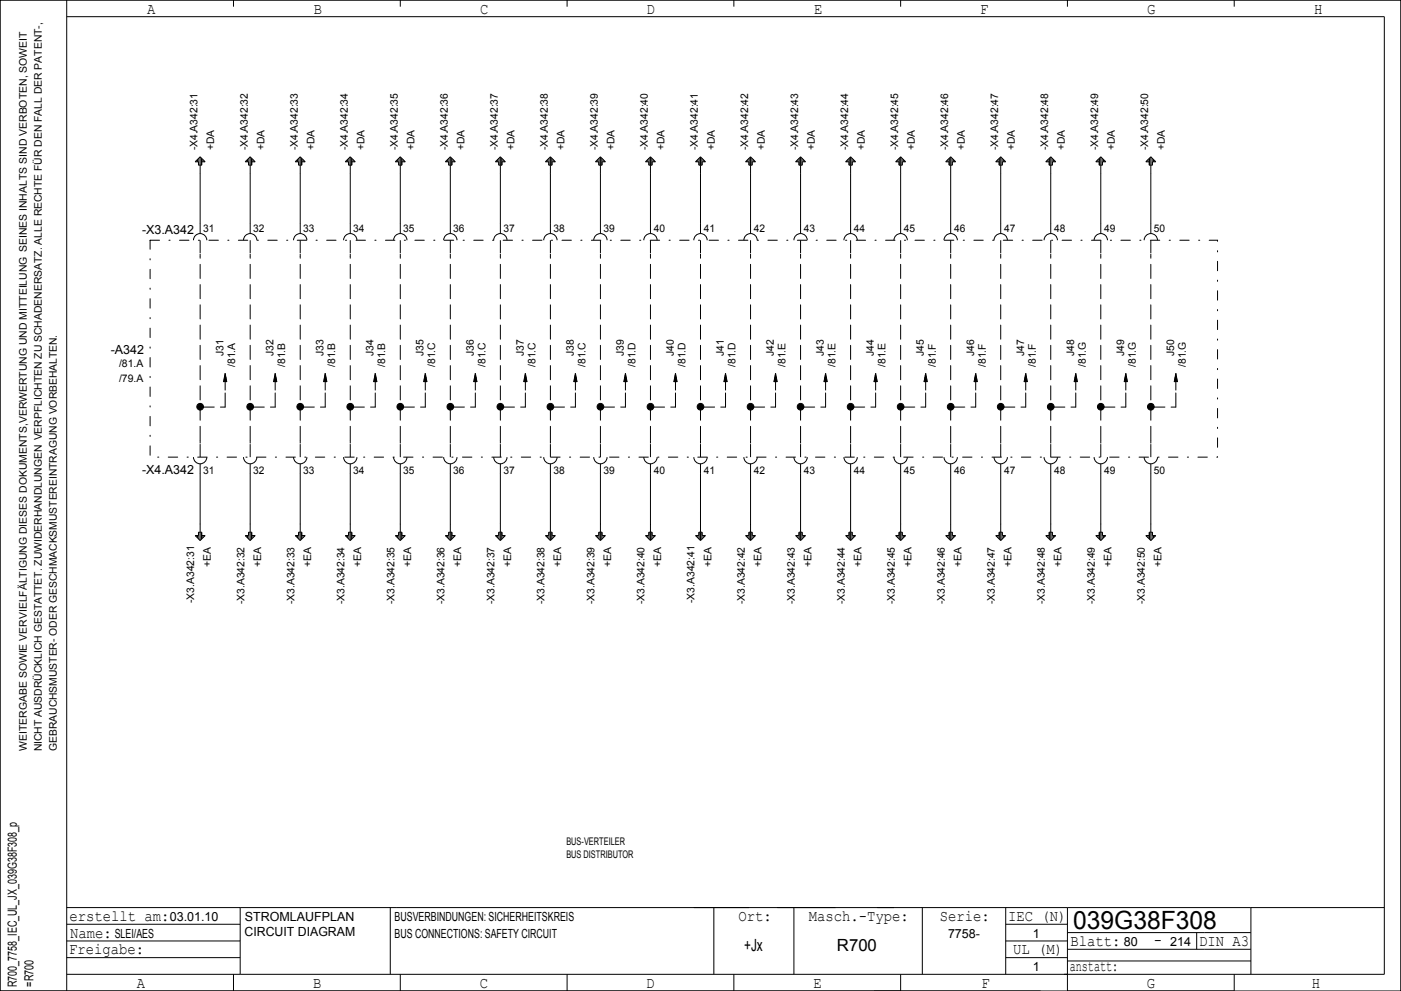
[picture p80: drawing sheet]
<svg xmlns="http://www.w3.org/2000/svg" width="420mm" height="297mm" viewBox="0 0 420 297" stroke-linecap="round" stroke-linejoin="round" font-family="sans-serif">
<defs><g id="words">
<text font-size="7.5" x="321.7" y="278.5">039G38F308</text>
<g font-size="5">
<text x="223.1" y="285">+Jx</text>
<text x="250.9" y="285">R700</text>
</g>
<g font-size="4.7">
<text x="44.1" y="4.2">A</text>
<text x="94" y="4.2">B</text>
<text x="143.9" y="4.2">C</text>
<text x="193.9" y="4.2">D</text>
<text x="244.1" y="4.2">E</text>
<text x="293.8" y="4.2">F</text>
<text x="344" y="4.2">G</text>
<text x="394" y="4.2">H</text>
<text x="20.8" y="276">erstellt am:</text>
<text x="221.3" y="276">Ort:</text>
<text x="242.5" y="276">Masch.­Type:</text>
<text x="281.7" y="276">Serie:</text>
<text x="302.2" y="276">IEC (N)</text>
<text x="21" y="281">Name:</text>
<text x="20.7" y="286">Freigabe:</text>
<text x="303.7" y="286">UL (M)</text>
<text x="320.9" y="283.5">Blatt:</text>
<text x="346" y="283.2">­</text>
<text x="359.5" y="283.5">DIN A3</text>
<text x="320.7" y="291">anstatt:</text>
<text x="41" y="296">A</text>
<text x="93.9" y="296">B</text>
<text x="143.8" y="296">C</text>
<text x="193.7" y="296">D</text>
<text x="243.9" y="296">E</text>
<text x="294.2" y="296">F</text>
<text x="343.8" y="296">G</text>
<text x="393.3" y="296">H</text>
</g>
<g font-size="3.8">
<text x="42.6" y="70">­X3.A342</text>
<text x="33.2" y="106">­A342</text>
<text x="42.6" y="142">­X4.A342</text>
<text x="50.9" y="276">03.01.10</text>
<text x="73.4" y="276">STROMLAUFPLAN</text>
<text x="118.3" y="276">BUSVERBINDUNGEN: SICHERHEITSKREIS</text>
<text x="34.4" y="281">SLEI/AES</text>
<text x="73.3" y="280.5">CIRCUIT DIAGRAM</text>
<text x="118.3" y="281">BUS CONNECTIONS: SAFETY CIRCUIT</text>
<text x="284.2" y="281">7758­</text>
<text x="309.6" y="281">1</text>
<text x="336.9" y="283.5">80</text>
<text x="350.8" y="283.5">214</text>
<text x="309.6" y="291">1</text>
<text x="5" y="295.8" transform="rotate(-90 5 295.8)">R700_7758_IEC_UL_JX_039G38F308_p</text>
<text x="10" y="295.7" transform="rotate(-90 10 295.7)">=R700</text>
</g>
<g font-size="3.1">
<text x="59.3" y="45.1" transform="rotate(-90 59.3 45.1)">­X4.A342:31</text>
<text x="64.3" y="45.1" transform="rotate(-90 64.3 45.1)">+DA</text>
<text x="74.2" y="45.1" transform="rotate(-90 74.2 45.1)">­X4.A342:32</text>
<text x="79.3" y="45.1" transform="rotate(-90 79.3 45.1)">+DA</text>
<text x="89.2" y="45.1" transform="rotate(-90 89.2 45.1)">­X4.A342:33</text>
<text x="94.3" y="45.1" transform="rotate(-90 94.3 45.1)">+DA</text>
<text x="104.2" y="45.1" transform="rotate(-90 104.2 45.1)">­X4.A342:34</text>
<text x="109.2" y="45.1" transform="rotate(-90 109.2 45.1)">+DA</text>
<text x="119.2" y="45.1" transform="rotate(-90 119.2 45.1)">­X4.A342:35</text>
<text x="124.2" y="45.1" transform="rotate(-90 124.2 45.1)">+DA</text>
<text x="134.3" y="45.1" transform="rotate(-90 134.3 45.1)">­X4.A342:36</text>
<text x="139.2" y="45.1" transform="rotate(-90 139.2 45.1)">+DA</text>
<text x="149.3" y="45.1" transform="rotate(-90 149.3 45.1)">­X4.A342:37</text>
<text x="154.3" y="45.1" transform="rotate(-90 154.3 45.1)">+DA</text>
<text x="164.3" y="45.1" transform="rotate(-90 164.3 45.1)">­X4.A342:38</text>
<text x="169.3" y="45.1" transform="rotate(-90 169.3 45.1)">+DA</text>
<text x="179.2" y="45.1" transform="rotate(-90 179.2 45.1)">­X4.A342:39</text>
<text x="184.3" y="45.1" transform="rotate(-90 184.3 45.1)">+DA</text>
<text x="194.2" y="45.1" transform="rotate(-90 194.2 45.1)">­X4.A342:40</text>
<text x="199.2" y="45.1" transform="rotate(-90 199.2 45.1)">+DA</text>
<text x="209.2" y="45.1" transform="rotate(-90 209.2 45.1)">­X4.A342:41</text>
<text x="214.2" y="45.1" transform="rotate(-90 214.2 45.1)">+DA</text>
<text x="224.3" y="45.1" transform="rotate(-90 224.3 45.1)">­X4.A342:42</text>
<text x="229.3" y="45.1" transform="rotate(-90 229.3 45.1)">+DA</text>
<text x="239.3" y="45.1" transform="rotate(-90 239.3 45.1)">­X4.A342:43</text>
<text x="244.2" y="45.1" transform="rotate(-90 244.2 45.1)">+DA</text>
<text x="254.3" y="45.1" transform="rotate(-90 254.3 45.1)">­X4.A342:44</text>
<text x="259.3" y="45.1" transform="rotate(-90 259.3 45.1)">+DA</text>
<text x="269.2" y="45.1" transform="rotate(-90 269.2 45.1)">­X4.A342:45</text>
<text x="274.3" y="45.1" transform="rotate(-90 274.3 45.1)">+DA</text>
<text x="284.2" y="45.1" transform="rotate(-90 284.2 45.1)">­X4.A342:46</text>
<text x="289.3" y="45.1" transform="rotate(-90 289.3 45.1)">+DA</text>
<text x="299.2" y="45.1" transform="rotate(-90 299.2 45.1)">­X4.A342:47</text>
<text x="304.2" y="45.1" transform="rotate(-90 304.2 45.1)">+DA</text>
<text x="314.3" y="45.1" transform="rotate(-90 314.3 45.1)">­X4.A342:48</text>
<text x="319.2" y="45.1" transform="rotate(-90 319.2 45.1)">+DA</text>
<text x="329.3" y="45.1" transform="rotate(-90 329.3 45.1)">­X4.A342:49</text>
<text x="334.2" y="45.1" transform="rotate(-90 334.2 45.1)">+DA</text>
<text x="344.3" y="45.1" transform="rotate(-90 344.3 45.1)">­X4.A342:50</text>
<text x="349.2" y="45.1" transform="rotate(-90 349.2 45.1)">+DA</text>
<text x="60.9" y="69.5">31</text>
<text x="75.9" y="69.5">32</text>
<text x="90.9" y="69.5">33</text>
<text x="105.9" y="69.5">34</text>
<text x="120.9" y="69.5">35</text>
<text x="135.9" y="69.5">36</text>
<text x="150.9" y="69.5">37</text>
<text x="165.9" y="69.5">38</text>
<text x="180.9" y="69.5">39</text>
<text x="196" y="69.5">40</text>
<text x="211" y="69.5">41</text>
<text x="226" y="69.5">42</text>
<text x="241" y="69.5">43</text>
<text x="256" y="69.5">44</text>
<text x="271" y="69.5">45</text>
<text x="286" y="69.5">46</text>
<text x="301" y="69.5">47</text>
<text x="316" y="69.5">48</text>
<text x="331" y="69.5">49</text>
<text x="345.9" y="69.5">50</text>
<text x="67" y="106.6" transform="rotate(-90 67 106.6)">J31</text>
<text x="82" y="106.6" transform="rotate(-90 82 106.6)">J32</text>
<text x="97" y="106.6" transform="rotate(-90 97 106.6)">J33</text>
<text x="112" y="106.6" transform="rotate(-90 112 106.6)">J34</text>
<text x="127" y="106.6" transform="rotate(-90 127 106.6)">J35</text>
<text x="142" y="106.6" transform="rotate(-90 142 106.6)">J36</text>
<text x="157" y="106.6" transform="rotate(-90 157 106.6)">J37</text>
<text x="172" y="106.6" transform="rotate(-90 172 106.6)">J38</text>
<text x="187" y="106.6" transform="rotate(-90 187 106.6)">J39</text>
<text x="202" y="106.6" transform="rotate(-90 202 106.6)">J40</text>
<text x="217" y="106.6" transform="rotate(-90 217 106.6)">J41</text>
<text x="232" y="106.6" transform="rotate(-90 232 106.6)">J42</text>
<text x="247" y="106.6" transform="rotate(-90 247 106.6)">J43</text>
<text x="262" y="106.6" transform="rotate(-90 262 106.6)">J44</text>
<text x="277" y="106.6" transform="rotate(-90 277 106.6)">J45</text>
<text x="292" y="106.6" transform="rotate(-90 292 106.6)">J46</text>
<text x="307" y="106.6" transform="rotate(-90 307 106.6)">J47</text>
<text x="322" y="106.6" transform="rotate(-90 322 106.6)">J48</text>
<text x="337" y="106.6" transform="rotate(-90 337 106.6)">J49</text>
<text x="352" y="106.6" transform="rotate(-90 352 106.6)">J50</text>
<text x="35.7" y="110.1">/81.A</text>
<text x="70.5" y="110" transform="rotate(-90 70.5 110)">/81.A</text>
<text x="85.5" y="110" transform="rotate(-90 85.5 110)">/81.B</text>
<text x="100.5" y="110" transform="rotate(-90 100.5 110)">/81.B</text>
<text x="115.5" y="110" transform="rotate(-90 115.5 110)">/81.B</text>
<text x="130.5" y="110" transform="rotate(-90 130.5 110)">/81.C</text>
<text x="145.5" y="110" transform="rotate(-90 145.5 110)">/81.C</text>
<text x="160.5" y="110" transform="rotate(-90 160.5 110)">/81.C</text>
<text x="175.5" y="110" transform="rotate(-90 175.5 110)">/81.C</text>
<text x="190.5" y="110" transform="rotate(-90 190.5 110)">/81.D</text>
<text x="205.5" y="110" transform="rotate(-90 205.5 110)">/81.D</text>
<text x="220.5" y="110" transform="rotate(-90 220.5 110)">/81.D</text>
<text x="235.5" y="110" transform="rotate(-90 235.5 110)">/81.E</text>
<text x="250.5" y="110" transform="rotate(-90 250.5 110)">/81.E</text>
<text x="265.5" y="110" transform="rotate(-90 265.5 110)">/81.E</text>
<text x="280.5" y="110" transform="rotate(-90 280.5 110)">/81.F</text>
<text x="295.5" y="110" transform="rotate(-90 295.5 110)">/81.F</text>
<text x="310.5" y="110" transform="rotate(-90 310.5 110)">/81.F</text>
<text x="325.5" y="110" transform="rotate(-90 325.5 110)">/81.G</text>
<text x="340.5" y="110" transform="rotate(-90 340.5 110)">/81.G</text>
<text x="355.5" y="110" transform="rotate(-90 355.5 110)">/81.G</text>
<text x="35.7" y="114.5">/79.A</text>
<text x="60.9" y="142">31</text>
<text x="75.9" y="142">32</text>
<text x="90.9" y="142">33</text>
<text x="105.9" y="142">34</text>
<text x="120.9" y="142">35</text>
<text x="135.9" y="142">36</text>
<text x="150.9" y="142">37</text>
<text x="165.9" y="142">38</text>
<text x="180.9" y="142">39</text>
<text x="196" y="142">40</text>
<text x="211" y="142">41</text>
<text x="226" y="142">42</text>
<text x="241" y="142">43</text>
<text x="256" y="142">44</text>
<text x="271" y="142">45</text>
<text x="286" y="142">46</text>
<text x="301" y="142">47</text>
<text x="316" y="142">48</text>
<text x="331" y="142">49</text>
<text x="345.9" y="142">50</text>
<text x="63.2" y="170" transform="rotate(-90 63.2 170)">+EA</text>
<text x="78.2" y="170" transform="rotate(-90 78.2 170)">+EA</text>
<text x="93.2" y="170" transform="rotate(-90 93.2 170)">+EA</text>
<text x="108.3" y="170" transform="rotate(-90 108.3 170)">+EA</text>
<text x="123.3" y="170" transform="rotate(-90 123.3 170)">+EA</text>
<text x="138.3" y="170" transform="rotate(-90 138.3 170)">+EA</text>
<text x="153.2" y="170" transform="rotate(-90 153.2 170)">+EA</text>
<text x="168.2" y="170" transform="rotate(-90 168.2 170)">+EA</text>
<text x="183.2" y="170" transform="rotate(-90 183.2 170)">+EA</text>
<text x="198.3" y="170" transform="rotate(-90 198.3 170)">+EA</text>
<text x="213.3" y="170" transform="rotate(-90 213.3 170)">+EA</text>
<text x="228.2" y="170" transform="rotate(-90 228.2 170)">+EA</text>
<text x="243.3" y="170" transform="rotate(-90 243.3 170)">+EA</text>
<text x="258.2" y="170" transform="rotate(-90 258.2 170)">+EA</text>
<text x="273.2" y="170" transform="rotate(-90 273.2 170)">+EA</text>
<text x="288.2" y="170" transform="rotate(-90 288.2 170)">+EA</text>
<text x="303.3" y="170" transform="rotate(-90 303.3 170)">+EA</text>
<text x="318.2" y="170" transform="rotate(-90 318.2 170)">+EA</text>
<text x="333.3" y="170" transform="rotate(-90 333.3 170)">+EA</text>
<text x="348.3" y="170" transform="rotate(-90 348.3 170)">+EA</text>
<text x="58.2" y="180.7" transform="rotate(-90 58.2 180.7)">­X3.A342:31</text>
<text x="73.3" y="181.1" transform="rotate(-90 73.3 181.1)">­X3.A342:32</text>
<text x="88.3" y="181.1" transform="rotate(-90 88.3 181.1)">­X3.A342:33</text>
<text x="103.3" y="181.1" transform="rotate(-90 103.3 181.1)">­X3.A342:34</text>
<text x="118.3" y="181.1" transform="rotate(-90 118.3 181.1)">­X3.A342:35</text>
<text x="133.2" y="181.1" transform="rotate(-90 133.2 181.1)">­X3.A342:36</text>
<text x="148.2" y="181.1" transform="rotate(-90 148.2 181.1)">­X3.A342:37</text>
<text x="163.2" y="181.1" transform="rotate(-90 163.2 181.1)">­X3.A342:38</text>
<text x="178.3" y="181.1" transform="rotate(-90 178.3 181.1)">­X3.A342:39</text>
<text x="193.3" y="181.1" transform="rotate(-90 193.3 181.1)">­X3.A342:40</text>
<text x="208.3" y="180.7" transform="rotate(-90 208.3 180.7)">­X3.A342:41</text>
<text x="223.2" y="181.1" transform="rotate(-90 223.2 181.1)">­X3.A342:42</text>
<text x="238.2" y="181.1" transform="rotate(-90 238.2 181.1)">­X3.A342:43</text>
<text x="253.3" y="181.1" transform="rotate(-90 253.3 181.1)">­X3.A342:44</text>
<text x="268.2" y="181.1" transform="rotate(-90 268.2 181.1)">­X3.A342:45</text>
<text x="283.3" y="181.1" transform="rotate(-90 283.3 181.1)">­X3.A342:46</text>
<text x="298.3" y="181.1" transform="rotate(-90 298.3 181.1)">­X3.A342:47</text>
<text x="313.3" y="181.1" transform="rotate(-90 313.3 181.1)">­X3.A342:48</text>
<text x="328.2" y="181.1" transform="rotate(-90 328.2 181.1)">­X3.A342:49</text>
<text x="343.3" y="181.1" transform="rotate(-90 343.3 181.1)">­X3.A342:50</text>
<text x="8" y="225" transform="rotate(-90 8 225)">WEITERGABE SOWIE VERVIELFÄLTIGUNG DIESES DOKUMENTS,VERWERTUNG UND MITTEILUNG SEINES INHALTS SIND VERBOTEN, SOWEIT</text>
<text x="12.5" y="225.2" transform="rotate(-90 12.5 225.2)">NICHT AUSDRÜCKLICH GESTATTET. ZUWIDERHANDLUNGEN VERPFLICHTEN ZU SCHADENERSATZ. ALLE RECHTE FÜR DEN FALL DER PATENT­,</text>
<text x="17" y="225.1" transform="rotate(-90 17 225.1)">GEBRAUCHSMUSTER­ ODER GESCHMACKSMUSTEREINTRAGUNG VORBEHALTEN.</text>
<text x="169.8" y="253.3">BUS­VERTEILER</text>
<text x="169.8" y="257">BUS DISTRIBUTOR</text>
</g>
</g></defs>
<path d="M45 72h320v65h-320z" fill="none" stroke="#000" stroke-width=".3" stroke-dasharray="2.8 2.8 .4 2.8"/>
<g fill="none" stroke="#000" stroke-width=".3" stroke-dasharray="4.2 1.8">
<path d="M60 132v-55M60 122h7.5M67.5 122v-5M75 132v-55M75 122h7.5M82.5 122v-5M90 132v-55M90 122h7.5M97.5 122v-5M105 132v-55M105 122h7.5M112.5 122v-5"/>
<path d="M120 132v-55M120 122h7.5M127.5 122v-5M135 132v-55M135 122h7.5M142.5 122v-5M150 132v-55M150 122h7.5M157.5 122v-5M165 132v-55M165 122h7.5M172.5 122v-5"/>
<path d="M180 132v-55M180 122h7.5M187.5 122v-5M195 132v-55M195 122h7.5M202.5 122v-5M210 132v-55M210 122h7.5M217.5 122v-5M225 132v-55M225 122h7.5M232.5 122v-5"/>
<path d="M240 132v-55M240 122h7.5M247.5 122v-5M255 132v-55M255 122h7.5M262.5 122v-5M270 132v-55M270 122h7.5M277.5 122v-5M285 132v-55M285 122h7.5M292.5 122v-5"/>
<path d="M300 132v-55M300 122h7.5M307.5 122v-5M315 132v-55M315 122h7.5M322.5 122v-5M330 132v-55M330 122h7.5M337.5 122v-5M345 132v-55M345 122h7.5M352.5 122v-5"/>
</g>
<g fill="#000" stroke="#000" stroke-width=".3">
<circle cx="60" cy="121.9" r="1"/>
<circle cx="75" cy="121.9" r="1"/>
<circle cx="90" cy="121.9" r="1"/>
<circle cx="105" cy="121.9" r="1"/>
<circle cx="120" cy="121.9" r="1"/>
<circle cx="135" cy="121.9" r="1"/>
<circle cx="150" cy="121.9" r="1"/>
<circle cx="165" cy="121.9" r="1"/>
<circle cx="180" cy="121.9" r="1"/>
<circle cx="195" cy="121.9" r="1"/>
<circle cx="210" cy="121.9" r="1"/>
<circle cx="225" cy="121.9" r="1"/>
<circle cx="240" cy="121.9" r="1"/>
<circle cx="255" cy="121.9" r="1"/>
<circle cx="270" cy="121.9" r="1"/>
<circle cx="285" cy="121.9" r="1"/>
<circle cx="300" cy="121.9" r="1"/>
<circle cx="315" cy="121.9" r="1"/>
<circle cx="330" cy="121.9" r="1"/>
<circle cx="345" cy="121.9" r="1"/>
</g>
<g fill="none" stroke="#000" stroke-width=".3">
<path d="M0 0h420v297h-420zM20 0v297M20 5h395v287h-395M70 0v2M120 0v2M170 0v2M220 0v2M270 0v2M320 0v2M370 0v2M58.8 48.2v.3M59.2 47.8v.7"/>
<path d="M59.6 47.4v2.1M60 47v23M60 47l1.5 1.5h-1v1h-1v-1h-1zM60.4 47.4v2.1M60.8 47.8v.7M61.2 48.2v.3M73.8 48.2v.3M74.2 47.8v.7M74.6 47.4v2.1M75 47l1.5 1.5h-1v1h-1v-1h-1zM75 47v23M75.4 47.4v2.1"/>
<path d="M75.8 47.8v.7M76.2 48.2v.3M88.5 48.5l1.5-1.5 1.5 1.5h-1v1h-1v-1zM88.8 48.2v.3M89.2 47.8v.7M89.6 47.4v2.1M90 47v23M90.4 47.4v2.1M90.8 47.8v.7M91.2 48.2v.3M103.5 48.5l1.5-1.5 1.5 1.5h-1v1h-1v-1zM103.8 48.2v.3"/>
<path d="M104.2 47.8v.7M104.6 47.4v2.1M105 47v23M105.4 47.4v2.1M105.8 47.8v.7M106.2 48.2v.3M118.5 48.5l1.5-1.5 1.5 1.5h-1v1h-1v-1zM118.8 48.2v.3M119.2 47.8v.7M119.6 47.4v2.1M120 47v23M120.4 47.4v2.1"/>
<path d="M120.8 47.8v.7M121.2 48.2v.3M133.5 48.5l1.5-1.5 1.5 1.5h-1v1h-1v-1zM133.8 48.2v.3M134.2 47.8v.7M134.6 47.4v2.1M135 47v23M135.4 47.4v2.1M135.8 47.8v.7M136.2 48.2v.3M148.5 48.5l1.5-1.5 1.5 1.5h-1v1h-1v-1zM148.8 48.2v.3"/>
<path d="M149.2 47.8v.7M149.6 47.4v2.1M150 47v23M150.4 47.4v2.1M150.8 47.8v.7M151.2 48.2v.3M163.8 48.2v.3M164.2 47.8v.7M164.6 47.4v2.1M165 47l1.5 1.5h-1v1h-1v-1h-1zM165 47v23M165.4 47.4v2.1"/>
<path d="M165.8 47.8v.7M166.2 48.2v.3M178.8 48.2v.3M179.2 47.8v.7M179.6 47.4v2.1M180 47l1.5 1.5h-1v1h-1v-1h-1zM180 47v23M180.4 47.4v2.1M180.8 47.8v.7M181.2 48.2v.3M193.5 48.5l1.5-1.5 1.5 1.5h-1v1h-1v-1zM193.8 48.2v.3"/>
<path d="M194.2 47.8v.7M194.6 47.4v2.1M195 47v23M195.4 47.4v2.1M195.8 47.8v.7M196.2 48.2v.3M208.5 48.5l1.5-1.5 1.5 1.5h-1v1h-1v-1zM208.8 48.2v.3M209.2 47.8v.7M209.6 47.4v2.1M210 47v23M210.4 47.4v2.1"/>
<path d="M210.8 47.8v.7M211.2 48.2v.3M223.5 48.5l1.5-1.5 1.5 1.5h-1v1h-1v-1zM223.8 48.2v.3M224.2 47.8v.7M224.6 47.4v2.1M225 47v23M225.4 47.4v2.1M225.8 47.8v.7M226.2 48.2v.3M238.5 48.5l1.5-1.5 1.5 1.5h-1v1h-1v-1zM238.8 48.2v.3"/>
<path d="M239.2 47.8v.7M239.6 47.4v2.1M240 47v23M240.4 47.4v2.1M240.8 47.8v.7M241.2 48.2v.3M253.8 48.2v.3M254.2 47.8v.7M254.6 47.4v2.1M255 47l1.5 1.5h-1v1h-1v-1h-1zM255 47v23M255.4 47.4v2.1"/>
<path d="M255.8 47.8v.7M256.2 48.2v.3M268.8 48.2v.3M269.2 47.8v.7M269.6 47.4v2.1M270 47v23M270 47l1.5 1.5h-1v1h-1v-1h-1zM270.4 47.4v2.1M270.8 47.8v.7M271.2 48.2v.3M283.5 48.5l1.5-1.5 1.5 1.5h-1v1h-1v-1zM283.8 48.2v.3"/>
<path d="M284.2 47.8v.7M284.6 47.4v2.1M285 47v23M285.4 47.4v2.1M285.8 47.8v.7M286.2 48.2v.3M298.5 48.5l1.5-1.5 1.5 1.5h-1v1h-1v-1zM298.8 48.2v.3M299.2 47.8v.7M299.6 47.4v2.1M300 47v23M300.4 47.4v2.1"/>
<path d="M300.8 47.8v.7M301.2 48.2v.3M313.5 48.5l1.5-1.5 1.5 1.5h-1v1h-1v-1zM313.8 48.2v.3M314.2 47.8v.7M314.6 47.4v2.1M315 47v23M315.4 47.4v2.1M315.8 47.8v.7M316.2 48.2v.3M328.5 48.5l1.5-1.5 1.5 1.5h-1v1h-1v-1zM328.8 48.2v.3"/>
<path d="M329.2 47.8v.7M329.6 47.4v2.1M330 47v23M330.4 47.4v2.1M330.8 47.8v.7M331.2 48.2v.3M343.5 48.5l1.5-1.5 1.5 1.5h-1v1h-1v-1zM343.8 48.2v.3M344.2 47.8v.7M344.6 47.4v2.1M345 47v23M345.4 47.4v2.1"/>
<path d="M345.8 47.8v.7M346.2 48.2v.3M58 72a2 2 0 0 1 2-2 2 2 0 0 1 2 2M60 72v3.9M60 76.1v.9M73 72a2 2 0 0 1 2-2 2 2 0 0 1 2 2M75 72v3.9M75 76.1v.9M88 72a2 2 0 0 1 2-2 2 2 0 0 1 2 2M90 72v3.9M90 76.1v.9M103 72a2 2 0 0 1 2-2 2 2 0 0 1 2 2"/>
<path d="M105 72v3.9M105 76.1v.9M118 72a2 2 0 0 1 2-2 2 2 0 0 1 2 2M120 72v3.9M120 76.1v.9M133 72a2 2 0 0 1 2-2 2 2 0 0 1 2 2M135 72v3.9M135 76.1v.9M148 72a2 2 0 0 1 2-2 2 2 0 0 1 2 2M150 72v3.9M150 76.1v.9M163 72a2 2 0 0 1 2-2 2 2 0 0 1 2 2"/>
<path d="M165 72v3.9M165 76.1v.9M178 72a2 2 0 0 1 2-2 2 2 0 0 1 2 2M180 72v3.9M180 76.1v.9M193 72a2 2 0 0 1 2-2 2 2 0 0 1 2 2M195 72v3.9M195 76.1v.9M208 72a2 2 0 0 1 2-2 2 2 0 0 1 2 2M210 72v3.9M210 76.1v.9M223 72a2 2 0 0 1 2-2 2 2 0 0 1 2 2"/>
<path d="M225 72v3.9M225 76.1v.9M238 72a2 2 0 0 1 2-2 2 2 0 0 1 2 2M240 72v3.9M240 76.1v.9M253 72a2 2 0 0 1 2-2 2 2 0 0 1 2 2M255 72v3.9M255 76.1v.9M268 72a2 2 0 0 1 2-2 2 2 0 0 1 2 2M270 72v3.9M270 76.1v.9M283 72a2 2 0 0 1 2-2 2 2 0 0 1 2 2"/>
<path d="M285 72v3.9M285 76.1v.9M298 72a2 2 0 0 1 2-2 2 2 0 0 1 2 2M300 72v3.9M300 76.1v.9M313 72a2 2 0 0 1 2-2 2 2 0 0 1 2 2M315 72v3.9M315 76.1v.9M328 72a2 2 0 0 1 2-2 2 2 0 0 1 2 2M330 72v3.9M330 76.1v.9M343 72a2 2 0 0 1 2-2 2 2 0 0 1 2 2"/>
<path d="M345 72v3.9M345 76.1v.9M67.1 114.1v.4M67.2 113.5v1M67.3 113v1.5M67.4 112.5v2M67.5 111.9v5.1M67.5 111.9l.5 2.6M67.5 111.9l-.5 2.6M67.6 112.6v1.9M67.7 113v1.5M67.8 113.5v1"/>
<path d="M67.9 114.1v.4M82.1 114.1v.4M82.2 113.5v1M82.3 113v1.5M82.4 112.5v2M82.5 111.9v5.1M82.5 111.9l.5 2.6M82.5 111.9l-.5 2.6M82.6 112.6v1.9M82.7 113v1.5M82.8 113.5v1M82.9 114.1v.4"/>
<path d="M97.1 114.1v.4M97.2 113.5v1M97.3 113v1.5M97.4 112.5v2M97.5 111.9v5.1M97.5 111.9l.5 2.6M97.5 111.9l-.5 2.6M97.6 112.6v1.9M97.7 113v1.5M97.8 113.5v1M97.9 114.1v.4M112.1 114.1v.4"/>
<path d="M112.2 113.5v1M112.3 113v1.5M112.4 112.5v2M112.5 111.9v5.1M112.5 111.9l.5 2.6M112.5 111.9l-.5 2.6M112.6 112.6v1.9M112.7 113v1.5M112.8 113.5v1M112.9 114.1v.4M127.1 114.1v.4M127.2 113.5v1"/>
<path d="M127.3 113v1.5M127.4 112.5v2M127.5 111.9v5.1M127.5 111.9l.5 2.6M127.5 111.9l-.5 2.6M127.6 112.6v1.9M127.7 113v1.5M127.8 113.5v1M127.9 114.1v.4M142.1 114.1v.4M142.2 113.5v1M142.3 113v1.5"/>
<path d="M142.4 112.5v2M142.5 111.9v5.1M142.5 111.9l.5 2.6M142.5 111.9l-.5 2.6M142.6 112.6v1.9M142.7 113v1.5M142.8 113.5v1M142.9 114.1v.4M157.1 114.1v.4M157.2 113.5v1M157.3 113v1.5M157.4 112.5v2"/>
<path d="M157.5 111.9v5.1M157.5 111.9l.5 2.6M157.5 111.9l-.5 2.6M157.6 112.6v1.9M157.7 113v1.5M157.8 113.5v1M157.9 114.1v.4M172.1 114.1v.4M172.2 113.5v1M172.3 113v1.5M172.4 112.5v2M172.5 111.9v5.1"/>
<path d="M172.5 111.9l.5 2.6M172.5 111.9l-.5 2.6M172.6 112.6v1.9M172.7 113v1.5M172.8 113.5v1M172.9 114.1v.4M187.1 114.1v.4M187.2 113.5v1M187.3 113v1.5M187.4 112.5v2M187.5 111.9v5.1M187.5 111.9l.5 2.6"/>
<path d="M187.5 111.9l-.5 2.6M187.6 112.6v1.9M187.7 113v1.5M187.8 113.5v1M187.9 114.1v.4M202.1 114.1v.4M202.2 113.5v1M202.3 113v1.5M202.4 112.5v2M202.5 111.9v5.1M202.5 111.9l.5 2.6M202.5 111.9l-.5 2.6"/>
<path d="M202.6 112.6v1.9M202.7 113v1.5M202.8 113.5v1M202.9 114.1v.4M217.1 114.1v.4M217.2 113.5v1M217.3 113v1.5M217.4 112.5v2M217.5 111.9v5.1M217.5 111.9l.5 2.6M217.5 111.9l-.5 2.6M217.6 112.6v1.9"/>
<path d="M217.7 113v1.5M217.8 113.5v1M217.9 114.1v.4M232.1 114.1v.4M232.2 113.5v1M232.3 113v1.5M232.4 112.5v2M232.5 111.9v5.1M232.5 111.9l.5 2.6M232.5 111.9l-.5 2.6M232.6 112.6v1.9M232.7 113v1.5"/>
<path d="M232.8 113.5v1M232.9 114.1v.4M247.1 114.1v.4M247.2 113.5v1M247.3 113v1.5M247.4 112.5v2M247.5 111.9v5.1M247.5 111.9l.5 2.6M247.5 111.9l-.5 2.6M247.6 112.6v1.9M247.7 113v1.5M247.8 113.5v1"/>
<path d="M247.9 114.1v.4M262.1 114.1v.4M262.2 113.5v1M262.3 113v1.5M262.4 112.5v2M262.5 111.9v5.1M262.5 111.9l.5 2.6M262.5 111.9l-.5 2.6M262.6 112.6v1.9M262.7 113v1.5M262.8 113.5v1M262.9 114.1v.4"/>
<path d="M277.1 114.1v.4M277.2 113.5v1M277.3 113v1.5M277.4 112.5v2M277.5 111.9v5.1M277.5 111.9l.5 2.6M277.5 111.9l-.5 2.6M277.6 112.6v1.9M277.7 113v1.5M277.8 113.5v1M277.9 114.1v.4M292.1 114.1v.4"/>
<path d="M292.2 113.5v1M292.3 113v1.5M292.4 112.5v2M292.5 111.9v5.1M292.5 111.9l.5 2.6M292.5 111.9l-.5 2.6M292.6 112.6v1.9M292.7 113v1.5M292.8 113.5v1M292.9 114.1v.4M307.1 114.1v.4M307.2 113.5v1"/>
<path d="M307.3 113v1.5M307.4 112.5v2M307.5 111.9v5.1M307.5 111.9l.5 2.6M307.5 111.9l-.5 2.6M307.6 112.6v1.9M307.7 113v1.5M307.8 113.5v1M307.9 114.1v.4M322.1 114.1v.4M322.2 113.5v1M322.3 113v1.5"/>
<path d="M322.4 112.5v2M322.5 111.9v5.1M322.5 111.9l.5 2.6M322.5 111.9l-.5 2.6M322.6 112.6v1.9M322.7 113v1.5M322.8 113.5v1M322.9 114.1v.4M337.1 114.1v.4M337.2 113.5v1M337.3 113v1.5M337.4 112.5v2"/>
<path d="M337.5 111.9v5.1M337.5 111.9l.5 2.6M337.5 111.9l-.5 2.6M337.6 112.6v1.9M337.7 113v1.5M337.8 113.5v1M337.9 114.1v.4M352.1 114.1v.4M352.2 113.5v1M352.3 113v1.5M352.4 112.5v2M352.5 111.9v5.1"/>
<path d="M352.5 111.9l.5 2.6M352.5 111.9l-.5 2.6M352.6 112.6v1.9M352.7 113v1.5M352.8 113.5v1M352.9 114.1v.4M58 137a2 2 0 0 0 2 2 2 2 0 0 0 2-2M60 132v.9M60 133.1v3.9M60 139v23M73 137a2 2 0 0 0 2 2 2 2 0 0 0 2-2M75 132v.9"/>
<path d="M75 133.1v3.9M75 139v23M88 137a2 2 0 0 0 2 2 2 2 0 0 0 2-2M90 132v.9M90 133.1v3.9M90 139v23M103 137a2 2 0 0 0 2 2 2 2 0 0 0 2-2M105 132v.9M105 133.1v3.9M105 139v23M118 137a2 2 0 0 0 2 2 2 2 0 0 0 2-2M120 132v.9"/>
<path d="M120 133.1v3.9M120 139v23M133 137a2 2 0 0 0 2 2 2 2 0 0 0 2-2M135 132v.9M135 133.1v3.9M135 139v23M148 137a2 2 0 0 0 2 2 2 2 0 0 0 2-2M150 132v.9M150 133.1v3.9M150 139v23M163 137a2 2 0 0 0 2 2 2 2 0 0 0 2-2M165 132v.9"/>
<path d="M165 133.1v3.9M165 139v23M178 137a2 2 0 0 0 2 2 2 2 0 0 0 2-2M180 132v.9M180 133.1v3.9M180 139v23M193 137a2 2 0 0 0 2 2 2 2 0 0 0 2-2M195 132v.9M195 133.1v3.9M195 139v23M208 137a2 2 0 0 0 2 2 2 2 0 0 0 2-2M210 132v.9"/>
<path d="M210 133.1v3.9M210 139v23M223 137a2 2 0 0 0 2 2 2 2 0 0 0 2-2M225 132v.9M225 133.1v3.9M225 139v23M238 137a2 2 0 0 0 2 2 2 2 0 0 0 2-2M240 132v.9M240 133.1v3.9M240 139v23M253 137a2 2 0 0 0 2 2 2 2 0 0 0 2-2M255 132v.9"/>
<path d="M255 133.1v3.9M255 139v23M268 137a2 2 0 0 0 2 2 2 2 0 0 0 2-2M270 132v.9M270 133.1v3.9M270 139v23M283 137a2 2 0 0 0 2 2 2 2 0 0 0 2-2M285 132v.9M285 133.1v3.9M285 139v23M298 137a2 2 0 0 0 2 2 2 2 0 0 0 2-2M300 132v.9"/>
<path d="M300 133.1v3.9M300 139v23M313 137a2 2 0 0 0 2 2 2 2 0 0 0 2-2M315 132v.9M315 133.1v3.9M315 139v23M328 137a2 2 0 0 0 2 2 2 2 0 0 0 2-2M330 132v.9M330 133.1v3.9M330 139v23M343 137a2 2 0 0 0 2 2 2 2 0 0 0 2-2M345 132v.9"/>
<path d="M345 133.1v3.9M345 139v23M59.5 159.5h1v1h1l-1.5 1.5-1.5-1.5h1zM59.6 159.5v2.1M60.4 159.5v2.1M74.5 159.5h1v1h1l-1.5 1.5-1.5-1.5h1zM74.6 159.5v2.1M75.4 159.5v2.1M89.6 159.5v2.1M90.4 159.5v2.1M104.6 159.5v2.1M105.4 159.5v2.1"/>
<path d="M119.6 159.5v2.1M120.4 159.5v2.1M134.5 159.5h1v1h1l-1.5 1.5-1.5-1.5h1zM134.6 159.5v2.1M135.4 159.5v2.1M149.5 159.5h1v1h1l-1.5 1.5-1.5-1.5h1zM149.6 159.5v2.1M150.4 159.5v2.1M164.5 159.5h1v1h1l-1.5 1.5-1.5-1.5h1zM164.6 159.5v2.1M165.4 159.5v2.1M179.5 159.5h1v1h1l-1.5 1.5-1.5-1.5h1z"/>
<path d="M179.6 159.5v2.1M180.4 159.5v2.1M194.6 159.5v2.1M195.4 159.5v2.1M209.5 159.5h1v1h1l-1.5 1.5-1.5-1.5h1zM209.6 159.5v2.1M210.4 159.5v2.1M224.6 159.5v2.1M225.4 159.5v2.1M239.5 159.5h1v1h1l-1.5 1.5-1.5-1.5h1zM239.6 159.5v2.1M240.4 159.5v2.1"/>
<path d="M254.5 159.5h1v1h1l-1.5 1.5-1.5-1.5h1zM254.6 159.5v2.1M255.4 159.5v2.1M269.5 159.5h1v1h1l-1.5 1.5-1.5-1.5h1zM269.6 159.5v2.1M270.4 159.5v2.1M284.6 159.5v2.1M285.4 159.5v2.1M299.5 159.5h1v1h1l-1.5 1.5-1.5-1.5h1zM299.6 159.5v2.1M300.4 159.5v2.1M314.6 159.5v2.1"/>
<path d="M315.4 159.5v2.1M329.5 159.5h1v1h1l-1.5 1.5-1.5-1.5h1zM329.6 159.5v2.1M330.4 159.5v2.1M344.5 159.5h1v1h1l-1.5 1.5-1.5-1.5h1zM344.6 159.5v2.1M345.4 159.5v2.1M58.8 160.5v.3M59.2 160.5v.7M60.8 160.5v.7M61.2 160.5v.3M73.8 160.5v.3"/>
<path d="M74.2 160.5v.7M75.8 160.5v.7M76.2 160.5v.3M88.5 160.5h1v-1h1v1h1l-1.5 1.5zM88.8 160.5v.3M89.2 160.5v.7M90.8 160.5v.7M91.2 160.5v.3M103.5 160.5h1v-1h1v1h1l-1.5 1.5zM103.8 160.5v.3M104.2 160.5v.7M105.8 160.5v.7"/>
<path d="M106.2 160.5v.3M118.5 160.5h1v-1h1v1h1l-1.5 1.5zM118.8 160.5v.3M119.2 160.5v.7M120.8 160.5v.7M121.2 160.5v.3M133.8 160.5v.3M134.2 160.5v.7M135.8 160.5v.7M136.2 160.5v.3M148.8 160.5v.3M149.2 160.5v.7"/>
<path d="M150.8 160.5v.7M151.2 160.5v.3M163.8 160.5v.3M164.2 160.5v.7M165.8 160.5v.7M166.2 160.5v.3M178.8 160.5v.3M179.2 160.5v.7M180.8 160.5v.7M181.2 160.5v.3M193.5 160.5h1v-1h1v1h1l-1.5 1.5zM193.8 160.5v.3"/>
<path d="M194.2 160.5v.7M195.8 160.5v.7M196.2 160.5v.3M208.8 160.5v.3M209.2 160.5v.7M210.8 160.5v.7M211.2 160.5v.3M223.5 160.5h1v-1h1v1h1l-1.5 1.5zM223.8 160.5v.3M224.2 160.5v.7M225.8 160.5v.7M226.2 160.5v.3"/>
<path d="M238.8 160.5v.3M239.2 160.5v.7M240.8 160.5v.7M241.2 160.5v.3M253.8 160.5v.3M254.2 160.5v.7M255.8 160.5v.7M256.2 160.5v.3M268.8 160.5v.3M269.2 160.5v.7M270.8 160.5v.7M271.2 160.5v.3"/>
<path d="M283.5 160.5h1v-1h1v1h1l-1.5 1.5zM283.8 160.5v.3M284.2 160.5v.7M285.8 160.5v.7M286.2 160.5v.3M298.8 160.5v.3M299.2 160.5v.7M300.8 160.5v.7M301.2 160.5v.3M313.5 160.5h1v-1h1v1h1l-1.5 1.5zM313.8 160.5v.3M314.2 160.5v.7"/>
<path d="M315.8 160.5v.7M316.2 160.5v.3M328.8 160.5v.3M329.2 160.5v.7M330.8 160.5v.7M331.2 160.5v.3M343.8 160.5v.3M344.2 160.5v.7M345.8 160.5v.7M346.2 160.5v.3M20 277h52M20 272h395"/>
<path d="M72 272v20M117 272v20M214 272v20M238 272v20M276.5 272v20M301.5 272v20M301.5 277h18.5M320 272v25h50v-5M320 279.5h55M358.7 279.5v5M375 272v20M20 287h52"/>
<path d="M20 282h52M70 292v5M120 292v5M170 292v5M220 292v5M270 292v5M301.5 287h18.5M301.5 282h18.5M312 297h-312v-297h420v297M320 284.5h55M320 288h55"/>
</g>
<use href="#words"/>
</svg>
